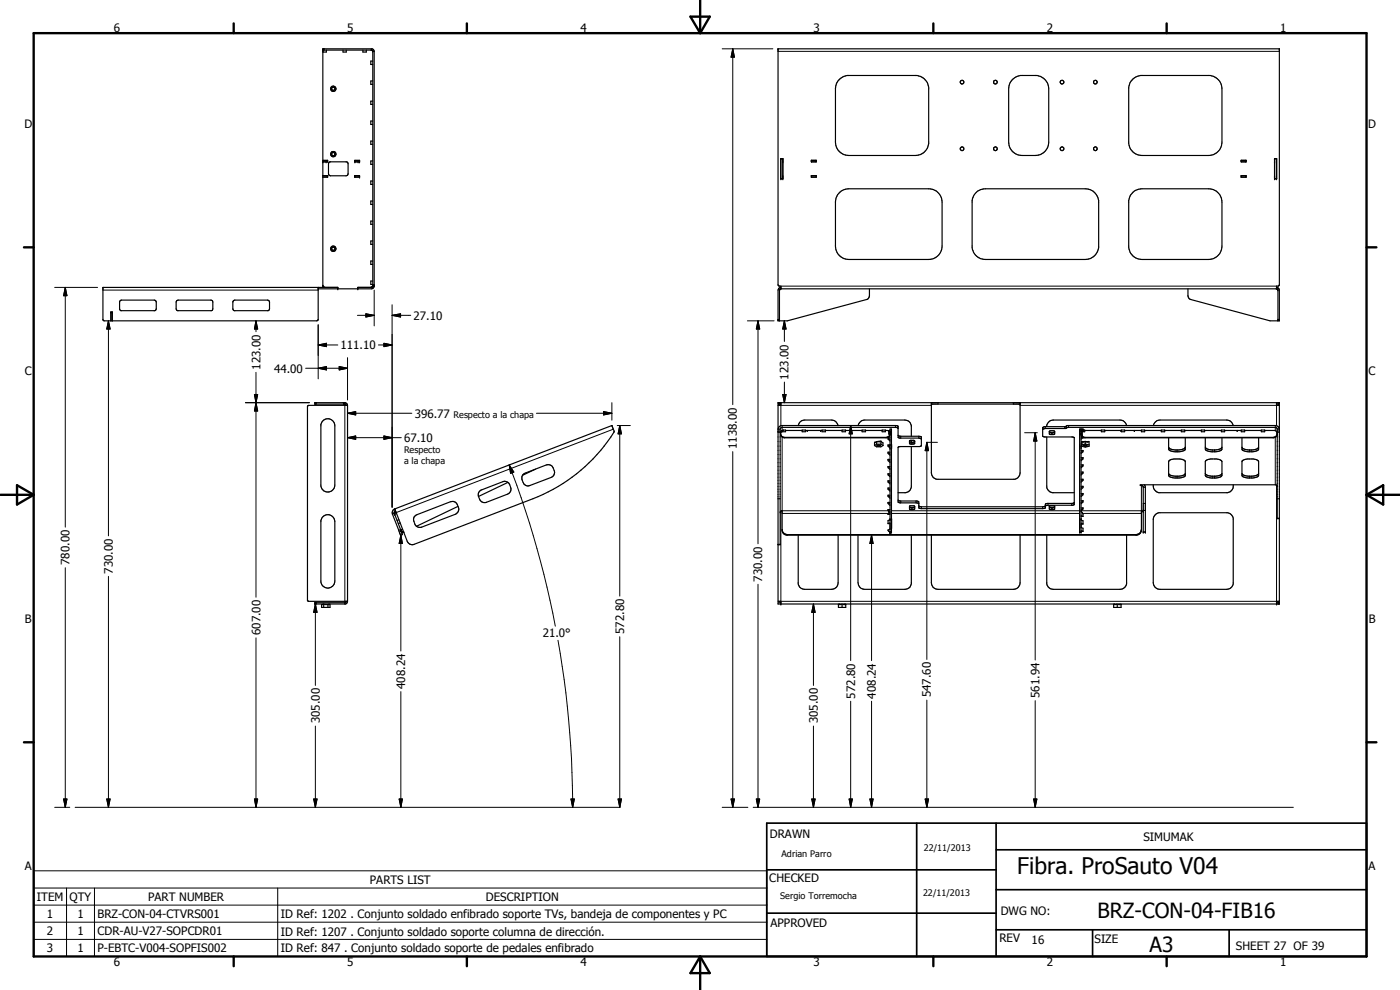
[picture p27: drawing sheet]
<svg xmlns="http://www.w3.org/2000/svg" width="420mm" height="297mm" viewBox="0 0 420 297" stroke-linecap="round" stroke-linejoin="round" font-family="sans-serif">
<defs><g id="words">
<text font-size="6.9" x="305.3" y="262.2">Fibra. ProSauto V04</text>
<g font-size="6.3">
<text x="329.4" y="275.4">BRZ-CON-04-FIB16</text>
<text x="345" y="285.6">A3</text>
</g>
<g font-size="3.5">
<text x="34.2" y="9.6">6</text>
<text x="104.2" y="9.6">5</text>
<text x="174.2" y="9.6">4</text>
<text x="244.2" y="9.6">3</text>
<text x="314.2" y="9.6">2</text>
<text x="384.2" y="9.6">1</text>
<text x="7.3" y="38.4">D</text>
<text x="410.6" y="38.4">D</text>
<text x="124.1" y="95.9">27.10</text>
<text x="102.2" y="104.8">111.10</text>
<text x="7.4" y="112.6">C</text>
<text x="78.1" y="111" transform="rotate(-90 78.1 111)">123.00</text>
<text x="82.2" y="111.8">44.00</text>
<text x="236.7" y="113.9" transform="rotate(-90 236.7 113.9)">123.00</text>
<text x="410.7" y="112.6">C</text>
<text x="124.4" y="125.3">396.77</text>
<text x="121.3" y="132.6">67.10</text>
<text x="221.2" y="134.7" transform="rotate(-90 221.2 134.7)">1138.00</text>
<text x="20.9" y="169.5" transform="rotate(-90 20.9 169.5)">780.00</text>
<text x="33.9" y="172.1" transform="rotate(-90 33.9 172.1)">730.00</text>
<text x="228.8" y="174.5" transform="rotate(-90 228.8 174.5)">730.00</text>
<text x="7.4" y="186.9">B</text>
<text x="78.1" y="190.6" transform="rotate(-90 78.1 190.6)">607.00</text>
<text x="162.9" y="191.3">21.0°</text>
<text x="187.3" y="190.2" transform="rotate(-90 187.3 190.2)">572.80</text>
<text x="410.8" y="186.9">B</text>
<text x="121.6" y="206.7" transform="rotate(-90 121.6 206.7)">408.24</text>
<text x="256.6" y="209.6" transform="rotate(-90 256.6 209.6)">572.80</text>
<text x="262.8" y="209.6" transform="rotate(-90 262.8 209.6)">408.24</text>
<text x="279.4" y="209.3" transform="rotate(-90 279.4 209.3)">547.60</text>
<text x="312" y="209.4" transform="rotate(-90 312 209.4)">561.94</text>
<text x="96" y="217" transform="rotate(-90 96 217)">305.00</text>
<text x="245.4" y="217" transform="rotate(-90 245.4 217)">305.00</text>
<text x="231" y="251.5">DRAWN</text>
<text x="343.1" y="252.3">SIMUMAK</text>
<text x="7.4" y="261.1">A</text>
<text x="410.7" y="261.1">A</text>
<text x="111" y="265.2">PARTS LIST</text>
<text x="230.9" y="264.6">CHECKED</text>
<text x="11.1" y="270.3">ITEM</text>
<text x="14.1" y="275.4">1</text>
<text x="20.9" y="270.3">QTY</text>
<text x="23.2" y="275.4">1</text>
<text x="29.2" y="275.5">BRZ-CON-04-CTVRS001</text>
<text x="44.4" y="270.3">PART NUMBER</text>
<text x="84.3" y="275.5">ID Ref: 1202 . Conjunto soldado enfibrado soporte TVs, bandeja de componentes y PC</text>
<text x="145.8" y="270.3">DESCRIPTION</text>
<text x="300.3" y="274.5">DWG NO:</text>
<text x="14.1" y="280.6">2</text>
<text x="23.2" y="280.5">1</text>
<text x="29.2" y="280.6">CDR-AU-V27-SOPCDR01</text>
<text x="84.3" y="280.7">ID Ref: 1207 . Conjunto soldado soporte columna de dirección.</text>
<text x="231.3" y="278.3">APPROVED</text>
<text x="14.1" y="285.7">3</text>
<text x="23.2" y="285.7">1</text>
<text x="29.2" y="285.7">P-EBTC-V004-SOPFIS002</text>
<text x="84.3" y="285.7">ID Ref: 847 . Conjunto soldado soporte de pedales enfibrado</text>
<text x="299.9" y="282.6">REV</text>
<text x="309.6" y="283.3">16</text>
<text x="328.5" y="283.1">SIZE</text>
<text x="370.9" y="285.1">SHEET 27 OF 39</text>
<text x="34.2" y="289.9">6</text>
<text x="104.2" y="289.9">5</text>
<text x="174.2" y="289.9">4</text>
<text x="244.2" y="289.9">3</text>
<text x="314.2" y="289.9">2</text>
<text x="384.2" y="289.9">1</text>
</g>
<g font-size="2.7">
<text x="136.1" y="125.3">Respecto a la chapa</text>
<text x="121.3" y="136">Respecto</text>
<text x="121.3" y="139.2">a la chapa</text>
<text x="234.5" y="257.1">Adrian Parro</text>
<text x="277.2" y="255.3">22/11/2013</text>
<text x="234.1" y="269.7">Sergio Torremocha</text>
<text x="277" y="268.7">22/11/2013</text>
</g>
</g></defs>
<g fill="none" stroke="#000" stroke-width=".35">
<path d="M96.9 14.6h14.8l.6 .8v70.5h-.4v-70.5l-.3-.4h-14.7zM96.9 15.4l.1 70.6M96.9 15v.6h1v-.6M102.9 15v.6h1v-.6M108.9 15v.6h1v-.6M111.3 15l.5 .3 .1 .3M111.9 18.3h-.6v1h.6M111.9 24.3h-.6v1h.6M111.9 30.4h-.6v.9h.6M111.9 36.3h-.6v1h.6M251.7 24l1.2-.9 1.3-.5h21a4.1 4.1 0 0 1 3.5 3.6v16.9a4 4 0 0 1-4 3.6h-20a4 4 0 0 1-4-4.1v-16l.3-1.4zM303.7 24l1.2-.9 1.3-.5h5a4.1 4.1 0 0 1 3.5 4v16a4 4 0 0 1-4 4.1h-4a4 4 0 0 1-4-4.1v-16l.3-1.4z"/>
<path d="M340.1 23.7l.8-.6 1.4-.5h20.9a4.1 4.1 0 0 1 3.5 4v16a4 4 0 0 1-4 4.1h-20a4 4 0 0 1-4-3.6v-16.9l.5-1.4zM96.9 52.7h1.4v.4h-1.4M96.9 48.1h1.4v.5h-1.4M96.9 52.7h1.4M97.9 52.7h.1M98.3 48.1v.5M98.3 52.7v.4M98.7 48.8l.3-.2h5.2l.3 .5-.2 3.4-.5 .2-5-.1-.2-.5zM106.5 52.7h1.4v.4h-1.4zM106.5 48.1h1.4v.5h-1.4zM106.5 52.7h1.4M107.5 52.7h.1"/>
<path d="M111.9 42.3h-.6v1h.6M111.9 48.3h-.6v1h.6M111.9 54.3h-.6v1h.6M234.3 47.6h.6v6h-.6zM243.5 52.7h1.5v.5h-1.5zM243.5 48.1h1.5v.5h-1.5zM243.5 48.1h1.4v.5M243.5 52.7h1.4v.4h-1.4M243.5 48.1v.5M243.5 52.7v.4M251.7 58l1.6-1.1 1.4-.3h24a4 4 0 0 1 4 4v13.2a4 4 0 0 1-4 4.1h-24a4 4 0 0 1-4-4.1v-13.2l.3-1.4zM293.1 57.7l1.2-.8 1.4-.3h30a4.1 4.1 0 0 1 4 3.6v14.1a4.1 4.1 0 0 1-4 3.6h-30a4 4 0 0 1-4-3.6v-14.1l.5-1.4z"/>
<path d="M340.1 57.7l1.2-.8 1.4-.3h20a4 4 0 0 1 4 4v13.2a4 4 0 0 1-4 4.1h-20a4 4 0 0 1-4-3.6v-14.1l.5-1.4zM372.5 48.1h1.5v.5h-1.5zM372.5 52.7h1.5v.5h-1.5zM372.5 48.1h1.5M372.5 53.1h1.5M372.5 52.7h1.5M382.5 47.6h.6v6h-.6zM383.1 47.6v6M111.9 78.3h-.6v1h.6M111.9 60.3h-.6v1h.6M111.9 66.3h-.6v1h.6M111.9 72.3h-.6v1h.6"/>
<path d="M33.3 96.3v-2.7h.4v2.7M33.3 93.6v2.7M36 90.3l.5-.3h9.8l.6 .6v2.2l-.4 .4h-10.2l-.4-.4zM53 90.3l.5-.3h9.8l.5 .3 .1 .3-.1 2.2-.4 .4h-10.1l-.4-.6zM70 90.3l.5-.3h9.8l.6 .6-.1 2.2-.3 .4h-10.2l-.4-.6zM95.5 86.2v9.6l-.4 .5h-63.8l-.4-.3v-9.8h70.5v.5M96.9 85.6l.1 .4M97 86l.1 .1M97.1 86.1l.3 .1M97.1 86.1l.2 .1M111.5 86.2l.3-.2zM111.8 86l-.2 .2h-4.2v.5"/>
<path d="M111.8 85.8h.1M111.9 85.7l-.1 .3M111.9 85.6l-.1 .4M111.9 84.3h-.6v1h.6M112.3 85.9l-.3 .5-.5 .3h-16M233.9 87l.3-.3h149l.3 .3v9.3M233.9 87v9.3M234 87l.3-.3v-.8l-.5-.1-.3-.4v-70.8h150.5v70.8l-.3 .4-.6 .1v.8l.4 .5M234 87l-.1 .2M234.3 86.2l-.5 .3-.3 .5v9.3h2.8l24-6.5 .6-.8v-2.3M383.1 86.2l.6 .3 .3 .5v9.3h-2.8l-24-6.5-.6-.8-.1-2.3M97 126.2a2.1 2.1 0 0 1 2.2-.4 2.1 2.1 0 0 1 1.3 2v17.7a2.11 2.11 0 0 1-2 2.1 2.11 2.11 0 0 1-2.2-1.7v-18.5z"/>
<path d="M103.5 120.8h-9v.4h9M103.5 120.8v.4M103.5 121.2l.4 .4M103.5 120.8l.5 .3 .3 .5M104.3 121.6h-11.6l-.4 .3v58.3l.2 .2h11.8M104.3 121.6v58.8M233.5 128.8l.3-.7 .7-.4h34.4l.6 .2 .2 3.4 6 .1 .8 .3M234.3 130.1v.4M234.3 130.3l.2 .6 1 .5h30.4l.6-.2 .6-.7M234.3 121.2h-.8v-.4h150.5v.4h-.9M234.3 120.8v.8h-.8v58.8h.8v.8M234.4 129.5l-.1 .7"/>
<path d="M234.6 129.4l-.2 .1M234.8 129.2l-.4 .3M234.8 129.2l-.3 .2M234.8 129.2h.1M234.9 129.2l-.3 .1M235 129.1l.7-.1v.5h-1.3M235 129.1l-.1 .1M235.1 129l-.1 .1M235.7 129.2h5M239.6 127.7a1.98 1.98 0 0 1 1.9-1.7h8a1.98 1.98 0 0 1 2 1.7M240.7 129h1v.5h-1zM241.7 129.2h5"/>
<path d="M246.7 129h1v.5h-1zM247.7 129.2h5M252.7 129h1v.5h-1zM253.7 129.2h5M257.6 127.7a1.98 1.98 0 0 1 1.9-1.7h12a1.98 1.98 0 0 1 2 1.7v3.2M258.7 129h1v.5h-1zM259.7 129.2h5M262.5 133.7l.6 .4h1.3l.6-.4M263.1 132.5h1M263.1 132.5l-.6 .3v.9M263.1 132.5v.8M263.1 133.3h1.3"/>
<path d="M263.1 133.3l-.6 .4M263.2 133.6l.7-.1 .3 .2-.6 .2zM263.3 132.5h.8M264.1 133.6h.1M264.4 132.4l-.3 .1M264.4 132.4l.6 .5v.8M264.4 132.4v.9M264.4 133.3l.6 .4M264.7 129h1v.5h-1zM265.7 129.2l1 .1M266.5 133.5h.6M266.5 131.4h.6"/>
<path d="M266.5 131.4v.3l.6 .6M266.5 133.5v.4l.6 .6M266.5 135.7v.4l.6 .5M266.5 137.8v.4l.6 .6M266.5 140v.3l.6 .6M266.5 133.5l.6 .6M266.5 137.8l.6 .6M266.5 137.8h.6M266.5 140l.6 .5M266.5 140h.6M266.5 135.7l.6 .6M266.5 135.7h.6"/>
<path d="M266.5 131.4l.6 .6M266.6 129.2h.5M266.7 130.2h.4l-.1 .4-1.1 .6h-30.4l-.6-.1-.5-.5M266.7 129.3l.2 .2M266.7 129.3h.1M266.7 129.3v.9M266.8 129.3l.2 .3M266.9 129.4l.1 .2M266.9 129.5l.2 .2M266.9 129.5l.1 .1M267 129.6l.1 .2M267.1 129.7h.1"/>
<path d="M267.1 130l-.4 .2M267.5 133.9h.1M267.5 134.5h.1M267.5 133.4h.1M269.5 128.4l-.8-.2h-34l-.4 .2-.2 35h-.6M269.5 130.6l.6 .3h5.6l.8 .2v2.7l-.2 .1-6.2 .1-.6 .2v16.4l.6 .3h5l.6 .3M273 132.2l1.3-.1 .2 .2v.8l-1.3 .1-.2-.1zM273 132.5l.5 .2M273.5 134v12.2l-.4 .9-.6 .5-.6 .2h-2.4M273.5 132.1v.6M274.5 132.5l-1 .2M279.5 121.2h26.6"/>
<path d="M279.5 120.8l.1 21.4a1.93 1.93 0 0 0 1.6 1.6h23.3l.9-.4 .6-.9 .1-.6v-21.1M312.9 128.9l.8-.3h6.1l.9-.4 62.2 .1 .4 .4v26.9h.7M314.1 131.1l.1 15.4 .7 .9 .9 .4h6.6M314.9 129.6l.4 .2 1.2-.1M314.9 129.5l.4-.3 1.1 .1 .1 .9-1.5 .1zM324.4 130l.3 .7M324.4 133.9v.6M324.4 128.7v31h-.4v-31h1M324.4 130.9h.2M324.4 130.2l.1 .2M324.4 139.5h.6M324.4 135.2h.6"/>
<path d="M324.4 133h.2M324.4 137.3h.6M324.4 129.6h.4v1.3M324.5 130.4l.4 .6 .7 .2h56.5l.8-.2 .3-.4M324.5 130.4l.3 .5M324.6 132.5h2.2v1.4l-1.1 .3-1.1-.3zM324.6 133.8l-.2 .2M324.6 133.4l-.2 .2M324.8 130.9h.1M324.8 131.1l-.4 .3M324.9 129.2h.1M325 129.2l.5-.2v.5h-.9"/>
<path d="M325 129.2h-.1M325 128.7v.4l-.4 .4M325 135.2v.4l-.6 .5M325 137.3v.4l-.6 .6M325 139.5v.3l-.6 .6M325 139.5l-.6 .5M325 135.2l-.6 .6M325 131.2l-.6 .6M325 128.7l-.6 .6M325 137.3l-.6 .6M325 129.2l-.4 .3M325.3 133.6l.9 .1-.7 .2z"/>
<path d="M325.5 129.2h5M325.6 132.5l-.5 .1M325.7 132.5v.7M325.7 133.2l1.1 .3M325.7 133.2l-1.1 .3M326 132.5l.3 .1M330.5 129h1v.5h-1zM331.5 129.2h5M336.5 129h1v.5h-1zM337.5 129.2h5M338.1 127.7a2.07 2.07 0 0 0-2-1.7h-20a2 2 0 0 0-2 2M342.5 129h1v.5h-1z"/>
<path d="M343.5 129.2h5M346.1 127.7a2.07 2.07 0 0 1 2-1.7h20a2.07 2.07 0 0 1 2 1.7M348.5 129h1v.5h-1zM349.5 129.2h5M350.7 134.2l.4 .5a5.6 5.6 0 0 0 4.4-.2l.2-.3M350.7 131.4v3.3l.4 .5a5.9 5.9 0 0 0 4.4-.1l.2-.4v-3.3M351 138.1l1.3-.4h1.8l1.5 .6 .1 4.3-.2 .4a6 6 0 0 1-4.4 .1l-.4-.5v-4.1zM354.5 129h1v.5h-1zM355.5 129.2h5M360.5 129h1v.5h-1zM361.5 129.2h5.1M361.7 131.4l.1 3.5a4 4 0 0 0 3.7 .6l1-.4 .2-.4v-3.3"/>
<path d="M361.7 134.2l.1 .1a3.8 3.8 0 0 0 3.7 .6l.8-.2 .4-.5M361.9 138.3l1.4-.6h1.9l1.3 .4 .2 .4v4.2a4 4 0 0 1-3.7 .6l-1-.3-.3-.4zM366.6 129h.9v.5h-.9zM367.5 129.2h5M372.5 129h1v.5h-1zM372.7 134.2l.2 .3a5.6 5.6 0 0 0 4.4 .2l.4-.5M372.7 131.4v3.3l.2 .4a6 6 0 0 0 4.4 .1l.4-.5v-3.3M372.8 138.3l1.5-.6h1.9a1.7 1.7 0 0 1 1.5 .8v4.1l-.4 .5a5.9 5.9 0 0 1-4.4-.1l-.2-.4zM373.5 129.2h5M378.5 129h1v.5h-1zM379.5 129.2h3.2l.5 .3 .1 .7M383.1 120.8v.8h.9v58.8h-.9v.8"/>
<path d="M383.3 130.1l-.3 .8-.9 .5h-56.5l-.7-.3-.5-.6M384 128.8l-.3-.7-.7-.4h-62.6l-.6 .3-6.5 .1-.4 .2 .1 2.7 8.8 .1 .6 .2v20.1l-.6 .2h-7.3l-.8 .3M96.7 155.2a2.1 2.1 0 0 1 2.4-.7 2.1 2.1 0 0 1 1.4 2v17.8a2.11 2.11 0 0 1-2 2.1 2.11 2.11 0 0 1-2.2-1.7v-18.5zM118.3 153.8l.1 .3M118.4 153.8v.3M118.4 154v.1M118.4 153.8v.1M118.4 153.6l.3-.4-.3 .3v.5M118.4 153.6v.2M118.4 153.6h.1M118.5 152.7l65.1-25 .7 1.6a48.9 48.9 0 0 1-24.4 20.3l-35.6 13.7a1.58 1.58 0 0 1-2.1-.9l-3.3-8.6M118.5 152.7l.4 1.1"/>
<path d="M118.5 152.7l-.7 .8v.7l2.3 6.2 .1 .2 .6-.2-2.4-6.3M118.5 153.6l.1 .1M118.6 153.7l-.2 .4M118.6 153.7l.3 .1M118.7 153.4l-.1 .3M119 154.1l-.6 .2M119.7 156l-.5 .2M120.1 156.9l-.6 .2M120.4 159.3l.1 .1M120.4 159.4h.1M120.5 159.4l.7 .3M120.5 159.4l-.2-.2 .8 .4"/>
<path d="M120.5 159.4l.1 .2M120.8 159.6l.2 .1M120.8 158.7l-.6 .3M121.1 159.6v.1M124.7 154.7l10.5-4.2a1.8 1.8 0 0 1 2.4 1.7 1.65 1.65 0 0 1-1 2.1l-10 3.9a1.67 1.67 0 0 1-2.1-1l-.4-1.5zM137.4 151.9l-12.4 6M143.9 147.4l.4-.3 6.6-2.6a2.04 2.04 0 0 1 2.2 1.3 2.04 2.04 0 0 1-.8 2.5l-6.3 2.4a2.11 2.11 0 0 1-2.1-.9 2.11 2.11 0 0 1 0-2.4zM152.4 144.7l-8.8 4.3M157 142.4l.6-.5 6.4-2.4a2.05 2.05 0 0 1 2.2 1.3 2.05 2.05 0 0 1-.8 2.5l-6.4 2.4a1.85 1.85 0 0 1-2.4-1.9l.1-.9zM160.7 140.8l-3.9 1.8M234.1 153.6l.6-.4 .1 6.4 .5 .6 .7 .4h105.2l1-.5 .3-1.2M234.7 158.9l.6 1.1 1 .4h104.6l1.3-.5 .3-.8"/>
<path d="M266.5 152.9h.6M266.5 157.1h.6M266.5 142.2v.3l.6 .5M266.5 144.3v.4l.6 .5M266.5 146.4v.4l.6 .6M266.5 148.6v.4l.6 .5M266.5 150.7v.4l.6 .6M266.5 152.9l.4 .8M266.5 154.3h.6M266.5 142.2l.6 .5M266.5 142.2h.6M266.5 146.4l.6 .6"/>
<path d="M266.5 146.4h.6M266.5 150.7l.6 .6M266.5 150.7h.6M266.5 152.9l.6 .6M266.5 148.6l.6 .5M266.5 148.6h.6M266.5 144.3l.6 .5M266.5 144.3h.6M266.9 153.7l-.4 .6M266.9 153.7l.2 .1M267.1 159.6v.1M267.1 158.7l-.6 .5 .5 .4 .5 .1v-31h-.4v31"/>
<path d="M267.1 156l-.6 .2v.9M267.1 156.9l-.6 .2M267.1 154.1l-.6 .2M267.5 155.9h.1M267.5 155.7h.1M267.5 158.5h.1M269.5 150l.6 .3 5.4 .1 .2 .2v1.8l.8 .2h36.4l.8-.2v-1.1l.6-.3h7.5l.6-.2M273 151.9l1.4-.1 .1 .9-.4 .2-1.1-.1zM274.5 152.1l-.4 .2-1.1-.1M275.7 151.8l.8 .3h36.4l.8-.3M314.9 152.1l.4 .2 1.2-.1M314.9 151.9l1.5-.1 .1 .9-1.5 .1z"/>
<path d="M324.4 143.8h.6M324.4 155.9h.1M324.4 155.7l.1 .4M324.4 152.4h.6M324.4 156l.6 .3v.9M324.4 158.3l.6 .2v.9M324.4 148.1h.6M324.4 141.6h.6M324.4 145.9h.6M324.4 150.2h.6M324.4 159.2l.6 .2M324.4 159.4h.6"/>
<path d="M324.4 154.7l.6 .2M324.4 154.9h.6M324.4 153.3h.1M324.4 157l.6 .2M324.4 157.2h.6M324.5 153.3v.1M324.5 157.2v1.1M324.5 153.4l.5 .8v.7M325 152.4v.3l-.6 .6M325 152.4l-.6 .6M325 141.6v.4l-.6 .5M325 143.8v.3l-.6 .6"/>
<path d="M325 145.9v.4l-.6 .6M325 148.1v.4l-.6 .5M325 150.2v.4l-.6 .6M325 148.1l-.6 .5M325 143.8l-.6 .6M325 141.6l-.6 .6M325 145.9l-.6 .6M325 150.2l-.6 .6M343.1 153.6l-.6-.4v5.9M343.4 145.5l.3 .7v13.5h-.6v-13.7l-.4-.3h-.5v-.2h40.7l.4 .3M346.1 145.5a2.15 2.15 0 0 0 1.7 2.3h20.7l.6-.2 .8-.7 .2-1.4M346.6 154.6l1.2-.8h20.7l1.1 .8 .5 .9v19.7l-.5 .9-.5 .5-1 .2h-20a2.02 2.02 0 0 1-2-2v-19z"/>
<path d="M350.7 142.1l.4 .4a5.6 5.6 0 0 0 4.4-.1l.2-.3M361.7 142.1l.1 .1a4 4 0 0 0 3.7 .6l.8-.3 .4-.4M372.7 142.1l.2 .3a5.6 5.6 0 0 0 4.4 .1l.4-.4M239.6 160.6v14.6a1.98 1.98 0 0 0 1.9 1.6h8a2 2 0 0 0 2-2v-14.2M257.5 160.6v14.2a2.02 2.02 0 0 0 2 2h12a1.98 1.98 0 0 0 2-1.6v-14.6M279.5 160.6v14.2a1.94 1.94 0 0 0 2 2h22.6a2 2 0 0 0 2-2v-14.2M314.1 160.6v14.6l.5 .9 .5 .5 1 .2h20l1-.2 .5-.5 .5-.9v-14.6M97 181.2v.2h-.5v.8h2.5v-1M97.1 181.2v1M97.5 181.2v.2h1.4v-.2M98.4 181.4v.8M98.6 181.2v.2"/>
<path d="M103.5 180.8v.4M103.9 180.4l-.4 .4M104.3 180.4l-.6 .8h-9.2v-.4h9M234.3 180.8h-.8v.4h150.5v-.4h-.9M251.6 181.2v1h2.2v-1M251.9 181.2v.2M252.4 181.2v.2h-.8M252.7 181.2v1M253 181.2v.2h.8M253.5 181.2v.2M253.6 181.2v.2M334.2 181.2v1h2.3v-1"/>
<path d="M334.5 181.2v.2M335.1 181.2v.2h-.9M335.3 181.2v1M335.6 181.2v.2h.9M336.1 181.2v.2"/>
<circle cx="100" cy="26.6" r=".81"/>
<circle cx="100" cy="26.6" r=".49"/>
<circle cx="288.7" cy="24.7" r=".55"/>
<circle cx="298.7" cy="24.6" r=".55"/>
<circle cx="318.7" cy="24.7" r=".55"/>
<circle cx="328.7" cy="24.7" r=".55"/>
<circle cx="100" cy="46.2" r=".51"/>
<circle cx="100" cy="46.2" r=".8"/>
<circle cx="288.7" cy="44.6" r=".55"/>
<circle cx="298.7" cy="44.6" r=".56"/>
<circle cx="318.7" cy="44.6" r=".54"/>
<circle cx="328.7" cy="44.6" r=".56"/>
<circle cx="100" cy="74.6" r=".48"/>
<circle cx="100" cy="74.6" r=".81"/>
</g>
<g fill="none" stroke="#000" stroke-width=".3">
<path d="M97.3 14.6v.4M111.5 14.6v.4M111.9 15.4h.4M216.7 14.6h15.2M219.9 14.6l.5 2.5h-1zM219.9 14.6v106.8M233.5 15.4h150.5M16.4 86.2h12.9M19.6 86.2l.5 2.5h-1zM19.6 86.2v72M30.9 87h64.6M32.5 96.3l.6 2.4h-1.1z"/>
<path d="M32.5 96.3v64.5M76.8 96.3l.5 2.4h-.9zM76.8 96.3v3.2M95.5 97.5v16.2M107.3 94.6h5M109.8 94.1l2.5 .5-2.5 .5zM111.9 85.4h.4M112.3 87v10.8M117.7 94.6l2.5-.5v1zM117.7 94.6h5.6M117.7 91.4v60.8M224.3 96.3h8"/>
<path d="M227.5 96.3l.5 2.4h-1zM227.5 96.3v66.9M233.5 95.8h.4M234.3 85.9h148.8M235.4 96.3l.5 2.4h-1zM235.4 96.3v6.1M383.5 95.8h.5M76.4 118.4h.9l-.5 2.4zM76.8 111.7v67.5M91.7 110.5h12.6M95.5 110.5l2.5-.5v1zM95.5 103.5l2.5-.5v1z"/>
<path d="M95.5 103.5h5.9M101.8 110l2.5 .5-2.5 .5zM104.3 107.3v12.7M113.6 103.5h4.1M115.2 103l2.5 .5-2.5 .5zM234.9 118.4h1l-.5 2.4zM235.4 114.6v6.2M73.6 120.8h19.3M76.8 120.8l.5 2.5h-.9zM94.9 120.8v.4M103.1 120.8v.4M103.5 121.6v58.8"/>
<path d="M104.3 124l2.5-.5v1zM104.3 131.3l2.5-.5v1zM104.3 124h19.3M104.3 131.3h16.1M115.2 130.8l2.5 .5-2.5 .5zM152.8 139.5l1.4 2.1-1 .4zM152.8 139.5a284.3 284.3 0 0 1 13.9 48.4M161 124h22.6M181.1 123.5l2.5 .5-2.5 .5zM183.6 120.8v5.3M184.1 128.8l-65.2 25M185.2 127.7h4"/>
<path d="M186 127.7l.5 2.5h-1zM186 127.7v51.2M219.9 135.5v106.7M233.5 129.3h.6M233.5 129.7h.6M233.5 128.8h.6M233.9 120.8v.4M234.7 127.7v1.5M234.7 131.1v22.1h31.9M235.5 131.2v.2M255.3 127.7l.5 2.5h-1zM255.3 127.7v70.5"/>
<path d="M265.9 131.2v.2M267.1 129.3h.4M267.1 130.3h.4M268.7 127.7v.5M270.3 130.9v.5M273.5 132.7v.6M273.9 132.7v.6M275.7 130.9v.5M278.1 132.7h3.2M278.2 132.7l.5 2.5h-1zM278.2 132.7v65.2M279.5 121.6h-45.2v6.2"/>
<path d="M281.5 120.8v.4M304.1 120.8v.4M306.1 121.6h77v6.2M307.5 129.8h3.8M310.7 129.8l.5 2.5h-1zM310.7 129.8v68.2M313.7 128v.6M315.5 129.8v.6M315.9 129.8v.6M319.5 128v.6M319.9 127.9v.6M320.7 127.7v.5"/>
<path d="M324 129.3h.4M324 130.3h.4M325.6 131.2v.2M353 135v.6M353.5 135v.6M364 135v.6M364.5 135v.6M375 135v.6M375.5 135v.6M382.1 131.2v.2M382.7 127.7v1.5M382.7 131.2v14.3"/>
<path d="M383.3 129.3h.7M383.3 129.7h.7M383.3 128.8h.7M383.5 120.8v.4M118.4 154.1l-.6 .1M120.2 158.9l-.5 .2M233.5 149.6h.6M234.7 154.1h31.9M267.1 159.6h.4M267.5 153.2h56.5M267.5 154.1h56.5M270.3 150.3v.6"/>
<path d="M273.5 152.3v.6M273.9 152.3v.6M274.9 150.3v.6M276.5 152.1v.5M312.9 152.1v.5M314.5 151v.6M315.5 152.3v.6M315.9 152.3v.6M321.6 151v.6M324 159.6h.4M324.9 154.1h17.6M342.5 145.5v7.7h-18"/>
<path d="M343.1 146.2h.6M343.1 151h.6M343.1 153.2h.6M343.1 159.6h.6M353 142.9v.5M353.5 142.9v.5M364 142.9v.5M364.5 142.9v.5M375 142.9v.5M375.5 142.9v.5M383.1 145.6v34.8h-148.8v-27M383.3 155.5h.7"/>
<path d="M383.3 149.6h.7M19.6 170.3v71.9M32.5 172.9v69.3M120.3 160.6l.5 2.5h-1zM120.3 160.6v34.7M227.5 175.3v66.9M233.5 163.3h.6M236.3 160.4v.2M261.6 160.6l.4 2.5h-.9zM261.6 160.6v37.6M340.9 160.4v.2M76.8 191.4v50.8"/>
<path d="M94.6 181.2l.6 2.5h-1.1zM94.6 181.2v24.5M94.9 180.8v.4M167.5 192.1a290.6 290.6 0 0 1 4.4 50.1M186 191.1v51.1M244.1 181.2l.5 2.5h-1zM244.1 181.2v24.5M383.5 180.8v.4M94.6 217.8v24.4M120.3 207.5v34.7M244.1 217.8v24.4M255.3 210.4v31.8"/>
<path d="M261.6 210.4v31.8M278.2 210.1v32.1M310.7 210.2v32M19.1 239.7h1l-.5 2.5zM32 239.7h1.1l-.6 2.5zM76.4 239.7h.9l-.5 2.5zM94.1 239.7h1.1l-.6 2.5zM119.8 239.7h1l-.5 2.5zM171.4 239.7h1l-.5 2.5zM185.5 239.7h1l-.5 2.5zM219.4 239.7h1l-.5 2.5zM227 239.7h1l-.5 2.5z"/>
<path d="M243.6 239.7h1l-.5 2.5zM254.8 239.7h1l-.5 2.5zM261.1 239.7h.9l-.4 2.5zM277.7 239.7h1l-.5 2.5zM310.2 239.7h1l-.5 2.5zM16.4 242.2h4.5M22.6 242.2h163.4M216.7 242.2h7.7M226 242.2h162.1M10.1 261.3h220.1v25.7h-220.1zM10.1 266.4h220.1M10.1 271.6h220.1"/>
<path d="M10.1 276.7h220.1M20 266.4v20.6M28.4 266.4v20.6M83.3 266.4v20.6M10.1 281.9h220.1"/>
</g>
<g fill="#000">
<circle cx="96.9" cy="14.6" r=".18"/>
<circle cx="96.9" cy="15" r=".18"/>
<circle cx="233.5" cy="14.6" r=".18"/>
<circle cx="384" cy="14.6" r=".18"/>
<circle cx="96.9" cy="48.6" r=".18"/>
<circle cx="97.9" cy="48.6" r=".18"/>
<circle cx="106.5" cy="48.6" r=".18"/>
<circle cx="107.5" cy="48.6" r=".18"/>
<circle cx="107.9" cy="52.7" r=".18"/>
<circle cx="107.9" cy="48.6" r=".18"/>
<circle cx="107.9" cy="48.1" r=".18"/>
<circle cx="107.9" cy="53.1" r=".18"/>
<circle cx="234.3" cy="47.6" r=".18"/>
<circle cx="234.3" cy="53.6" r=".18"/>
<circle cx="234.9" cy="47.6" r=".18"/>
<circle cx="234.9" cy="53.6" r=".18"/>
<circle cx="234.9" cy="48.6" r=".18"/>
<circle cx="234.9" cy="48.1" r=".18"/>
<circle cx="234.9" cy="52.7" r=".18"/>
<circle cx="234.9" cy="53.1" r=".18"/>
<circle cx="382.5" cy="47.6" r=".18"/>
<circle cx="382.5" cy="53.1" r=".18"/>
<circle cx="382.5" cy="48.1" r=".18"/>
<circle cx="382.5" cy="53.6" r=".18"/>
<circle cx="382.5" cy="52.7" r=".18"/>
<circle cx="382.5" cy="48.6" r=".18"/>
<circle cx="383.1" cy="53.6" r=".18"/>
<circle cx="383.1" cy="47.6" r=".18"/>
<circle cx="33.3" cy="93.6" r=".18"/>
<circle cx="33.7" cy="93.6" r=".18"/>
<circle cx="101.4" cy="86.7" r=".18"/>
<circle cx="107.4" cy="86.7" r=".18"/>
<circle cx="234.4" cy="129.5" r=".18"/>
<circle cx="234.8" cy="129.2" r=".18"/>
<circle cx="234.9" cy="129.2" r=".18"/>
<circle cx="235" cy="129.1" r=".18"/>
<circle cx="242.3" cy="129.2" r=".18"/>
<circle cx="246.3" cy="129.2" r=".18"/>
<circle cx="255.1" cy="129.2" r=".18"/>
<circle cx="266.7" cy="129.3" r=".18"/>
<circle cx="266.8" cy="129.3" r=".18"/>
<circle cx="267" cy="129.6" r=".18"/>
<circle cx="267.1" cy="134.5" r=".18"/>
<circle cx="267.1" cy="133.4" r=".18"/>
<circle cx="267.1" cy="129.7" r=".18"/>
<circle cx="324" cy="134.5" r=".18"/>
<circle cx="324" cy="133.4" r=".18"/>
<circle cx="324" cy="133.9" r=".18"/>
<circle cx="324.4" cy="130.2" r=".18"/>
<circle cx="325" cy="131.2" r=".18"/>
<circle cx="325.1" cy="129.2" r=".18"/>
<circle cx="325.2" cy="129.1" r=".18"/>
<circle cx="336.4" cy="129.2" r=".18"/>
<circle cx="336.5" cy="129.2" r=".18"/>
<circle cx="340.4" cy="129.2" r=".18"/>
<circle cx="371.3" cy="129.2" r=".18"/>
<circle cx="118.4" cy="154.2" r=".18"/>
<circle cx="118.5" cy="152.7" r=".18"/>
<circle cx="120.3" cy="159.2" r=".18"/>
<circle cx="120.3" cy="159.3" r=".18"/>
<circle cx="267.1" cy="159.6" r=".18"/>
<circle cx="267.1" cy="155.7" r=".18"/>
<circle cx="267.1" cy="159.7" r=".18"/>
<circle cx="267.1" cy="158.5" r=".18"/>
<circle cx="267.1" cy="155.9" r=".18"/>
<circle cx="267.5" cy="159.7" r=".18"/>
<circle cx="324" cy="155.9" r=".18"/>
<circle cx="324" cy="155.7" r=".18"/>
<circle cx="324" cy="159.7" r=".18"/>
<circle cx="324" cy="158.5" r=".18"/>
<circle cx="324.4" cy="159.7" r=".18"/>
<circle cx="343.1" cy="159.7" r=".18"/>
<circle cx="343.7" cy="159.7" r=".18"/>
<circle cx="120.2" cy="160.6" r=".18"/>
<circle cx="234.3" cy="181.2" r=".18"/>
<circle cx="383.1" cy="181.2" r=".18"/>
</g>
<g fill="none" stroke="#000" stroke-width=".71">
<path d="M10.1 9.9h400v277.1h-400zM70.1 7v2.9M140.1 7v2.9M207.2 5h5.8l-2.9 4.9zM210.1 0v9.9M280.1 7v2.9M350.1 7v2.9M7.2 74.2h2.9M410.1 74.2h3M.1 148.5h10M5.1 145.6l5 2.9-5 2.9zM410.1 148.5h10"/>
<path d="M410.1 148.5l5-2.9v5.8zM7.2 222.7h2.9M410.1 222.7h3M70.1 287v2.9M140.1 287v2.9M210.1 287v10M210.1 287l2.9 5h-5.8zM280.1 287v2.9M350.1 287v2.9"/>
</g>
<path d="M230.1 247h180v40h-180zM275.1 247v40M298.9 255h111.2M298.9 247v40M230.1 274h68.8M230.1 261h68.8M298.9 279h111.2M298.9 267h111.2M327.9 279v8M368.9 279v8" fill="none" stroke="#000" stroke-width=".51"/>
<g fill="#000">
<path d="M219.9 14.6l.5 2.5h-1zM19.6 86.2l.5 2.5h-1zM32.5 96.3l.6 2.4h-1.1zM76.8 96.3l.5 2.4h-.9zM109.8 94.1l2.5 .5-2.5 .5zM117.7 94.6l2.5-.5v1zM227.5 96.3l.5 2.4h-1zM235.4 96.3l.5 2.4h-1zM76.4 118.4h.9l-.5 2.4zM95.5 110.5l2.5-.5v1zM95.5 103.5l2.5-.5v1zM101.8 110l2.5 .5-2.5 .5z"/>
<path d="M115.2 103l2.5 .5-2.5 .5zM234.9 118.4h1l-.5 2.4zM76.8 120.8l.5 2.5h-.9zM104.3 124l2.5-.5v1zM104.3 131.3l2.5-.5v1zM115.2 130.8l2.5 .5-2.5 .5zM181.1 123.5l2.5 .5-2.5 .5zM186 127.7l.5 2.5h-1zM255.3 127.7l.5 2.5h-1zM278.2 132.7l.5 2.5h-1zM310.7 129.8l.5 2.5h-1zM152.8 139.5l1.4 2.1-1 .4z"/>
<path d="M120.3 160.6l.5 2.5h-1zM261.6 160.6l.4 2.5h-.9zM94.6 181.2l.6 2.5h-1.1zM244.1 181.2l.5 2.5h-1zM19.1 239.7h1l-.5 2.5zM32 239.7h1.1l-.6 2.5zM76.4 239.7h.9l-.5 2.5zM94.1 239.7h1.1l-.6 2.5zM119.8 239.7h1l-.5 2.5zM171.4 239.7h1l-.5 2.5zM185.5 239.7h1l-.5 2.5zM219.4 239.7h1l-.5 2.5z"/>
<path d="M227 239.7h1l-.5 2.5zM243.6 239.7h1l-.5 2.5zM254.8 239.7h1l-.5 2.5zM261.1 239.7h.9l-.4 2.5zM277.7 239.7h1l-.5 2.5zM310.2 239.7h1l-.5 2.5z"/>
</g>
<use href="#words"/>
</svg>
